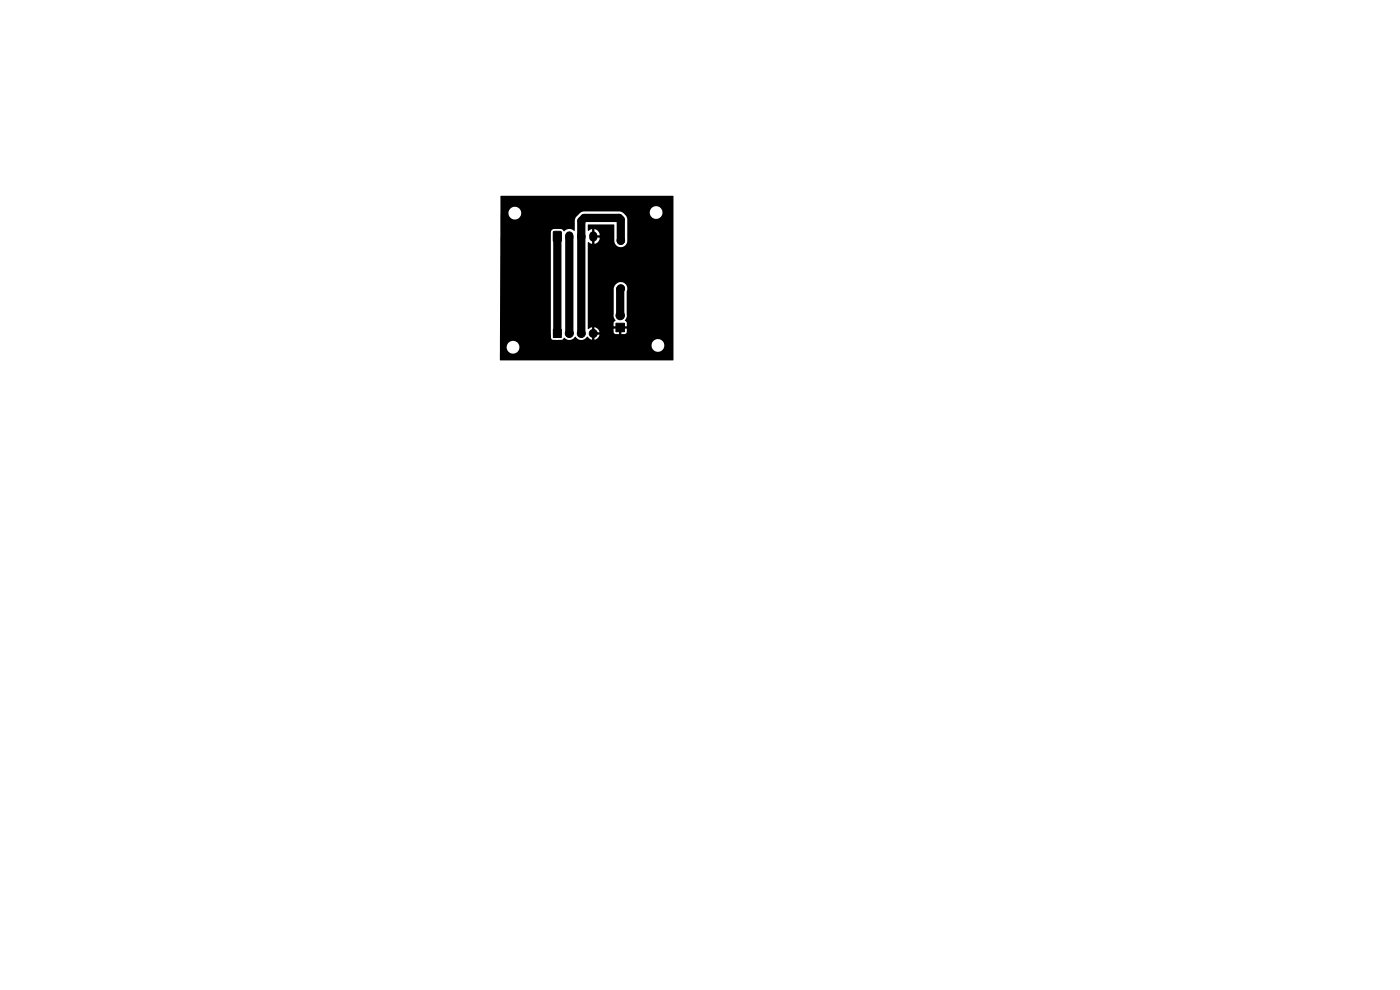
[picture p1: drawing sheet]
<svg xmlns="http://www.w3.org/2000/svg" width="297mm" height="210mm" viewBox="0 0 297 210" stroke-linecap="round" stroke-linejoin="round" font-family="sans-serif">
<g fill="#000" stroke="#000" stroke-width=".21">
<path d="M117.4 49.1h1.6v2.1h-1.6zM117.4 69.9h1.7v1.7h-1.7zM130.7 68.6h1.8v1.8h-1.8z"/>
<circle cx="131.7" cy="51.1" r=".8"/>
<circle cx="120.8" cy="70.7" r=".85"/>
<circle cx="123.3" cy="70.7" r=".85"/>
<circle cx="125.9" cy="70.7" r=".85"/>
<circle cx="131.6" cy="66.9" r=".9"/>
<circle cx="131.7" cy="61.2" r=".8"/>
</g>
<path d="M118.2 50.2v20.5M120.8 49.9v20.8M125.9 49.9v.5M131.7 51.1v-4.5l-.4-.4h-7.3l-.7 .7v23.8M131.7 61.2l-.1 .1v5.6" fill="none" stroke="#000" stroke-width="1.7"/>
<path d="M106.2 41.6l36.6-.1 .1 .2v34.7h-36.8v-2.7h1.4v.2a1.35 1.35 0 0 0 1.6 1.1 1.35 1.35 0 0 0 1-1.7h28.1v.2a1.36 1.36 0 0 0 2.2 .9 1.36 1.36 0 0 0-.2-2.3 1.36 1.36 0 0 0-2 1.2l-28.1-.1a1.36 1.36 0 0 0-1.5-.9 1.36 1.36 0 0 0-1.1 1.4h-1.4v-2.9h10.8v.9l.4 .4h1.9l.4-.4a1.61 1.61 0 0 0 2.5-.3 1.5 1.5 0 0 0 2.5 0l.6 .5 .4 .2v-.9h.5v.9l.2-.1a1.35 1.35 0 0 0 .9-1h-.9v-.5h.9l-.3-.6-.4-.3-.4-.2v.9h-.5v-.9l-.9 .4v-2.9h5.5l.4 1.1-.4 .5v.7h1v.5h-1v.8l.4 .4h.7v-1.1h.5v1.1h.8l.3-.3 .1-.9h-1.1v-.5h1.1v-.7l-.4-.6a1.41 1.41 0 0 0 .3-1.3l.1-4.8a1.42 1.42 0 0 0-1-1.9 1.42 1.42 0 0 0-1.8 1.2v5.8h-5.5v-15.4l.1-.2 .8 .4v-1h.5v1h.2a1.36 1.36 0 0 0 .9-1.3h-.8v-.5h.8a1.36 1.36 0 0 0-1.1-1.3v1h-.5v-1l-.9 .3v-1.2l5.6-.1v3.7a1.38 1.38 0 0 0 1.5 1.1 1.38 1.38 0 0 0 1.3-1.2v-4.8l-.3-.7-.7-.6h5.7a1.36 1.36 0 0 0 2 1.2 1.36 1.36 0 0 0 .2-2.3 1.36 1.36 0 0 0-2.1 .8l-.1 .3h-5.7l-.7-.2h-7.7l-.6 .3-1 1.1-.2 2.6-.1 .1a1.51 1.51 0 0 0-2.2 .1l-.6-.5h-1.4a.74 .74 0 0 0-.7 .7v21.5h-10.8l.1-25.6h1.7v.2a1.36 1.36 0 0 0 2.1 .9 1.36 1.36 0 0 0-.2-2.3 1.36 1.36 0 0 0-1.9 1.2h-1.7z" fill="#000"/>
</svg>
